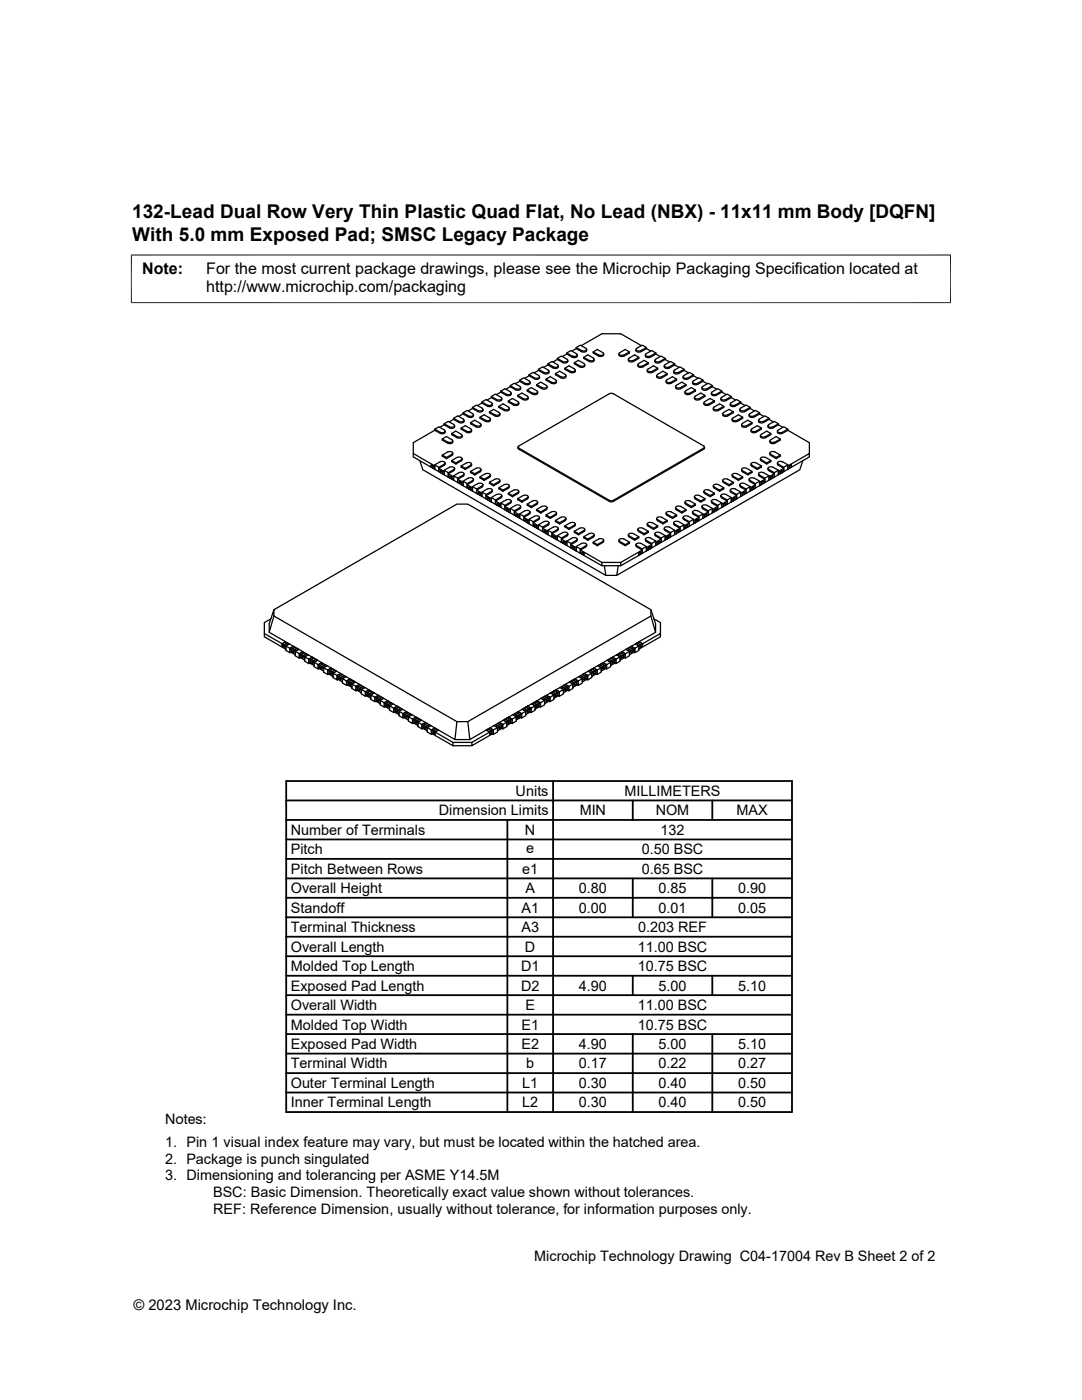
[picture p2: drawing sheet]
<svg xmlns="http://www.w3.org/2000/svg" width="216mm" height="279mm" viewBox="0 0 216 279" stroke-linecap="round" stroke-linejoin="round" font-family="sans-serif">
<defs><g id="words">
<g font-size="3.8">
<text x="26.4" y="43.5">132-Lead Dual Row Very Thin Plastic Quad Flat, No Lead (NBX) - 11x11 mm Body [DQFN]</text>
<text x="26.4" y="48.1">With 5.0 mm Exposed Pad; SMSC Legacy Package</text>
</g>
<g font-size="3.2">
<text x="28.4" y="54.7">Note:</text>
<text x="41.1" y="58.3">http://www.microchip.com/packaging</text>
<text x="41.1" y="54.7">For the most current package drawings, please see the Microchip Packaging Specification located at</text>
</g>
<g font-size="2.9">
<text x="102.9" y="158.8">Units</text>
<text x="124.6" y="158.8">MILLIMETERS</text>
<text x="58" y="166.6">Number of Terminals</text>
<text x="87.6" y="162.7">Dimension Limits</text>
<text x="104.8" y="166.6">N</text>
<text x="115.7" y="162.7">MIN</text>
<text x="130.8" y="162.7">NOM</text>
<text x="131.8" y="166.6">132</text>
<text x="147" y="162.7">MAX</text>
<text x="58" y="170.5">Pitch</text>
<text x="105" y="170.2">e</text>
<text x="128" y="170.5">0.50 BSC</text>
<text x="58" y="174.4">Pitch Between Rows</text>
<text x="58" y="178.3">Overall Height</text>
<text x="104.2" y="174.4">e1</text>
<text x="104.8" y="178.3">A</text>
<text x="115.5" y="178.3">0.80</text>
<text x="128" y="174.4">0.65 BSC</text>
<text x="131.4" y="178.3">0.85</text>
<text x="147.3" y="178.3">0.90</text>
<text x="58" y="182.2">Standoff</text>
<text x="104.1" y="182.2">A1</text>
<text x="115.5" y="182.2">0.00</text>
<text x="131.4" y="182.2">0.01</text>
<text x="147.3" y="182.2">0.05</text>
<text x="58" y="186">Terminal Thickness</text>
<text x="58" y="189.9">Overall Length</text>
<text x="104.1" y="186">A3</text>
<text x="104.8" y="189.9">D</text>
<text x="127.3" y="189.9">11.00 BSC</text>
<text x="127.3" y="186">0.203 REF</text>
<text x="58" y="197.7">Exposed Pad Length</text>
<text x="58" y="193.8">Molded Top Length</text>
<text x="104" y="197.7">D2</text>
<text x="104" y="193.8">D1</text>
<text x="115.5" y="197.7">4.90</text>
<text x="127.3" y="193.8">10.75 BSC</text>
<text x="131.4" y="197.7">5.00</text>
<text x="147.3" y="197.7">5.10</text>
<text x="58" y="201.6">Overall Width</text>
<text x="104.8" y="201.6">E</text>
<text x="127.3" y="201.6">11.00 BSC</text>
<text x="58" y="205.5">Molded Top Width</text>
<text x="58" y="209.4">Exposed Pad Width</text>
<text x="104" y="205.5">E1</text>
<text x="104" y="209.4">E2</text>
<text x="115.5" y="209.4">4.90</text>
<text x="127.3" y="205.5">10.75 BSC</text>
<text x="131.4" y="209.4">5.00</text>
<text x="147.3" y="209.4">5.10</text>
<text x="58" y="213.2">Terminal Width</text>
<text x="105" y="213.2">b</text>
<text x="115.5" y="213.2">0.17</text>
<text x="131.4" y="213.2">0.22</text>
<text x="147.3" y="213.2">0.27</text>
<text x="58" y="217.1">Outer Terminal Length</text>
<text x="58" y="221">Inner Terminal Length</text>
<text x="104.2" y="217.1">L1</text>
<text x="104.2" y="221">L2</text>
<text x="115.5" y="217.1">0.30</text>
<text x="115.5" y="221">0.30</text>
<text x="131.4" y="221">0.40</text>
<text x="131.4" y="217.1">0.40</text>
<text x="147.3" y="221">0.50</text>
<text x="147.3" y="217.1">0.50</text>
<text x="32.9" y="224.4">Notes:</text>
<text x="32.9" y="229">1. Pin 1 visual index feature may vary, but must be located within the hatched area.</text>
<text x="32.9" y="232.3">2. Package is punch singulated</text>
<text x="32.9" y="235.6">3. Dimensioning and tolerancing per ASME Y14.5M</text>
<text x="42.5" y="238.9">BSC: Basic Dimension. Theoretically exact value shown without tolerances.</text>
<text x="42.5" y="242.2">REF: Reference Dimension, usually without tolerance, for information purposes only.</text>
<text x="106.6" y="251.7">Microchip Technology Drawing C04-17004 Rev B Sheet 2 of 2</text>
<text x="26.6" y="261.3">© 2023 Microchip Technology Inc.</text>
</g>
</g></defs>
<g fill="none" stroke="#000" stroke-width=".25">
<path d="M98 79.1l1.1 .7a.59 .59 0 0 0 1-.4l-1.2-.7-.9 .4v.3M98 79.4l1.1 .6a.61 .61 0 0 0 .7 .1 .61 .61 0 0 0 .3-.6M98 79.4l-.8 .4M99.9 78l1.1 .7a.59 .59 0 0 0 1-.3l-.2-.2M99.9 78.3l1.1 .6a.61 .61 0 0 0 .7 .1 .61 .61 0 0 0 .3-.6M99.9 78.3l-.8 .5M101.8 77.2v-.2l.8-.5 1.3 .8a.59 .59 0 0 1-1 .3M101.8 77.2l1.1 .6a.59 .59 0 0 0 .7 .1 .59 .59 0 0 0 .3-.6M101.8 77l1.1 .6M101.8 77.2l-.9 .5M101.8 78.2l-1-.6-.9 .4v.3M103.3 78.9l1.1 .6a.59 .59 0 0 0 1-.3l-1.3-.8-.8 .5v.2l1.1 .7a.62 .62 0 0 0 1-.5"/>
<path d="M103.7 76.1v-.2l.8-.5 1.3 .9a.67 .67 0 0 1-1 .2M103.7 75.9l1.1 .6M103.7 76.1l1.1 .6M103.7 76.1l-.9 .5M105.2 77.8l1.1 .7M105.6 75v-.2l.8-.5 1.2 .8a.59 .59 0 0 1-.9 .3M105.6 74.8l1.1 .6M105.6 75l1.1 .6M105.6 75l-.9 .5M105.8 76.3a.59 .59 0 0 1-.4 .5 .59 .59 0 0 1-.6-.1M106.3 78.4a.59 .59 0 0 0 1-.3l-1.3-.8-.8 .5v.2l1.1 .7M107.1 76.8l1.1 .6"/>
<path d="M107.3 78.2a.59 .59 0 0 1-.4 .6 .59 .59 0 0 1-.6-.1M107.4 73.7l1.2 .6a.59 .59 0 0 0 .9-.3l-1.2-.8-.9 .5v.2M107.4 73.9l1.2 .6a.59 .59 0 0 0 .6 .1 .59 .59 0 0 0 .3-.5M107.4 73.9l-.8 .5M107.7 75.2a.59 .59 0 0 1-.4 .5 .59 .59 0 0 1-.6-.1M108.2 77.4a.59 .59 0 0 0 .9-.4l-1.2-.7-.8 .5v.2l1.1 .6M109 75.6l1.1 .7a.59 .59 0 0 0 .9-.3l-.1-.2M109.2 77.1a.59 .59 0 0 1-.4 .6 .59 .59 0 0 1-.6-.1M109.3 72.6l1.1 .6a.59 .59 0 0 0 1-.3l-1.2-.8-.9 .5v.2M109.3 72.8l1.1 .7M109.3 72.8l-.8 .5M110.8 74.6l1.1 .6"/>
<path d="M110.9 75.8l-1.1-.6-.8 .4v.3l1 .6a.6 .6 0 0 0 .7 .1 .6 .6 0 0 0 .3-.5M111.2 71.7l1.1 .7a.61 .61 0 0 0 .6 .1 .61 .61 0 0 0 .4-.6M111.2 71.5l1.1 .7a.59 .59 0 0 0 1-.4l-1.3-.7-.8 .4v.2M111.2 71.7l-.9 .5M111.4 73.2a.66 .66 0 0 1-1 .2M111.4 73v.2M112.7 73.5l1.1 .6a.59 .59 0 0 0 1-.3l-1.3-.8-.8 .5v.2l1.1 .6a.63 .63 0 0 0 1-.4M112.9 75a.6 .6 0 0 1-.3 .5 .6 .6 0 0 1-.7-.1l-1.1-.6v-.2l.9-.5 1.2 .8a.59 .59 0 0 1-.9 .3M113.1 70.7l1.1 .6a.61 .61 0 0 0 .6 .1 .61 .61 0 0 0 .4-.6M113.1 70.4l1.1 .7M113.1 70.7l-.9 .5M114.6 72.4l1.1 .6a.59 .59 0 0 0 .9-.3l-.1-.1"/>
<path d="M115 69.4l1.1 .6a.59 .59 0 0 0 .9-.3l-1.2-.8-.8 .5v.2M115 69.6l1.1 .6a.7 .7 0 0 0 1-.2M115 69.6l-.9 .5M115 70.6l.1 .1a.59 .59 0 0 1-.9 .4M115 70.6l-1.1-.6-.8 .4v.3M116.5 71.3l1.1 .6a.59 .59 0 0 0 .9-.3l-.1-.1M116.5 72.5l-1.1-.6-.8 .5v.2l1.1 .6a.61 .61 0 0 0 1-.4M117.1 69.7v.3M118.4 70.2l1.1 .6a.59 .59 0 0 0 .9-.3l-1.2-.8-.8 .5v.2l1.1 .7M118.4 71.5l-1.1-.7-.8 .5v.2l1.1 .7a.61 .61 0 0 0 .6 0 .61 .61 0 0 0 .4-.5M120.4 70.8a.66 .66 0 0 1-.9 .3M120.5 70.6v.2"/>
<path d="M123.5 70.6a.59 .59 0 0 0 .4 .5 .59 .59 0 0 0 .6 0M124.5 70.8a.6 .6 0 0 1-1-.3l1.3-.8 .8 .5v.2l-1.1 .7M125.4 71.7a.59 .59 0 0 0 .3 .5 .59 .59 0 0 0 .7 0M125.6 70.2l-1.1 .6M126.4 71.9a.6 .6 0 0 1-1-.3l1.2-.8 .9 .5v.2l-1.1 .7M126.9 69.7a.59 .59 0 0 0 .3 .6 .59 .59 0 0 0 .7-.1M127.4 72.5l1.1-.6 .8 .5v.2l-1 .6a.6 .6 0 0 1-.7 .1 .6 .6 0 0 1-.3-.5M127.5 71.3l-1.1 .6M128 69l-4.1-2.4h-3.8l-4.1 2.4M129 69.4l-.9-.5-1.2 .8a.6 .6 0 0 0 1 .3M129 69.6v-.2l-1.1 .6M129 69.6l-1.1 .6"/>
<path d="M129 69.6l.8 .5M129.3 72.4l-1.1 .6a.6 .6 0 0 1-.9-.3l.1-.1M130.9 70.4l-.9-.4-1.2 .7a.6 .6 0 0 0 1 .4M130.9 70.7v-.3l-1.1 .7M130.9 70.7l-1.1 .6a.59 .59 0 0 1-.7 .1 .59 .59 0 0 1-.3-.6M130.9 70.7l.8 .5M131 75a.61 .61 0 0 0 .4 .5 .61 .61 0 0 0 .6-.1M131.2 73.5l-1.1 .6a.6 .6 0 0 1-.9-.3l1.2-.8 .8 .5v.2l-1 .6a.64 .64 0 0 1-1.1-.4M132 75.2a.6 .6 0 0 1-.9-.3l1.2-.8 .8 .5v.2l-1.1 .6M132.5 73a.59 .59 0 0 0 .4 .5 .59 .59 0 0 0 .6-.1M132.7 71.5l-.8-.4-1.2 .7a.6 .6 0 0 0 .9 .4l1.1-.7v.2M132.7 71.7l-1.1 .7a.59 .59 0 0 1-.6 .1 .59 .59 0 0 1-.3-.6"/>
<path d="M132.7 71.7l.9 .5M132.9 76.1v.2M132.9 76.3a.66 .66 0 0 0 1 .2M133.1 75.8l1.1-.6 .8 .4v.3l-1.1 .6M133.1 75.8l-.2 .2a.6 .6 0 0 0 1 .3M133.1 74.6l-1.1 .6M134.4 74.1v.2M134.4 74.3a.66 .66 0 0 0 1 .2M134.6 72.6l-.8-.5-1.2 .8a.6 .6 0 0 0 .9 .3l1.1-.6v.2M134.6 72.8l-1.1 .7M134.6 72.8l.9 .5M134.8 77.1a.61 .61 0 0 0 .4 .6 .61 .61 0 0 0 .6-.1"/>
<path d="M135 76.9l1.1-.6 .8 .5v.2l-1.1 .6M135 75.6l-1.1 .7M136.3 75.2v.2M136.3 75.4a.66 .66 0 0 0 1 .2M136.5 73.7l-.8-.5-1.2 .8a.6 .6 0 0 0 .9 .3M136.5 73.9l-1.1 .6M136.5 73.9l.9 .5M136.5 73.9v-.2l-1.1 .6M136.8 78l1.1-.7 .9 .5v.2l-1.1 .7a.61 .61 0 0 1-.7 .1 .61 .61 0 0 1-.3-.6M136.9 76.8l-1.1 .6a.6 .6 0 0 1-1-.4l.2-.1M138.4 76a.29 .29 0 0 0-.2 .4 .29 .29 0 0 0 .4 .2l.6-.1 1.1-.6v.2M138.4 74.8l-.8-.5-1.3 .8a.6 .6 0 0 0 1 .3"/>
<path d="M138.4 75l-1.1 .6M138.4 75l.9 .5M138.4 75v-.2l-1.1 .6M138.8 77.8l-1.1 .6a.6 .6 0 0 1-1-.3l.2-.1M140.3 77.1l-.2 .2a.6 .6 0 0 0 1 .3M140.3 75.9l-.9-.5-1.1 .6M140.3 76.1l-1.1 .6a.61 .61 0 0 1-.7 .1 .61 .61 0 0 1-.3-.5M140.3 76.1l.8 .5M140.7 78.9l-1.1 .6a.6 .6 0 0 1-1-.3l1.2-.8 .9 .5v.2l-1.1 .7a.61 .61 0 0 1-.7 0 .61 .61 0 0 1-.3-.5M141.9 78.4v.3M142.1 78.2l-.1 .2a.6 .6 0 0 0 .9 .3l1.1-.7v.3M142.2 77l-.9-.5-1.1 .6"/>
<path d="M142.2 77.2l-1.1 .6a.61 .61 0 0 1-.7 .1 .61 .61 0 0 1-.3-.6M142.2 77.2l.8 .5M142.2 77.2v-.2l-1.1 .6M143.8 79.5v.2M144 78l-.8-.4-1.1 .6M144 78.3l-1.1 .6a.7 .7 0 0 1-.9-.2M144 78.3l.9 .5M145.9 79.1l-.8-.4-1.2 .7a.6 .6 0 0 0 .9 .4l1.1-.7v.3M145.9 79.4l.9 .4M145.9 79.4l-1.1 .6a.7 .7 0 0 1-1-.3M82.5 90.5l4.2 2.5v.7M83.8 91.9l.6 1.8 36.5 21.1"/>
<path d="M86 93.2v-.4l.4 .2v.5M86 93.2l.4 .3M86.4 93.5l.3 .2M86.7 92.8l1.1-.6a.6 .6 0 0 1 1 .3l-1.2 .8v.8l-.9-.4zM86.7 85.6l1.1 .7a.59 .59 0 0 0 1-.3l-1.2-.8-.9 .4v.3M86.7 85.9l1.1 .6a.7 .7 0 0 0 1-.2M86.7 92.8l.9 .5M86.7 85.9l-4.2 2.4v2.9l3.5 2M87.6 93.5l1 .6v.6M87.9 94.3v-.4l.4 .2v.5M87.9 94.3l.4 .3M88.2 90.8l.9 .5v.2l-.9-.5z"/>
<path d="M88.2 87.6l1.2 .6a.59 .59 0 0 0 .9-.3l-1.2-.8-.9 .5v.2l1.1 .7a.6 .6 0 0 0 .7 0 .6 .6 0 0 0 .3-.5M88.3 94.6l.3 .1M88.6 93.9l1.1-.7a.6 .6 0 0 1 1 .4l-1.2 .7v.9l-.9-.5zM88.6 84.6l1.1 .6a.59 .59 0 0 0 1-.3l-.2-.2M88.6 84.8l1.1 .6a.7 .7 0 0 0 1-.2M88.6 93.9l.9 .4M88.6 84.8l-.8 .5M88.8 92.6l-.1 .2-1.1 .7v.6l.3 .2M88.8 92.4v.2M88.8 86v.3M89.5 94.6l1 .6v.6M89.8 95.4v-.4l.4 .2v.4"/>
<path d="M89.8 95.4l.4 .2M90.1 91.9l1.1-.6a.6 .6 0 0 1 1 .3l-1.2 .8M90.1 86.5l1.1 .6a.59 .59 0 0 0 1-.3l-1.2-.8-.9 .5v.2l1.1 .7M90.1 91.9l.9 .5v.2l-.9-.5zM90.2 90.7a.34 .34 0 0 0 0-.5 .34 .34 0 0 0-.4-.1l-1.6 .7M90.2 90.7l-1.1 .6M90.2 95.6l.3 .2M90.3 90.4v.4l-1.2 .7M90.5 83.5l1.1 .6a.59 .59 0 0 0 1-.3l-1.3-.8-.8 .5v.2M90.5 83.7l1.1 .6a.61 .61 0 0 0 .7 .1 .61 .61 0 0 0 .3-.5M90.5 95l.8 .4M90.5 83.7l-.9 .5"/>
<path d="M90.6 84.7l-1.1-.6-.9 .5v.2M90.7 93.7l-.1 .2-1.1 .7v.6l.3 .2M90.7 93.5v.2M90.7 85v.2M91.3 95.7l1.1 .5v.7M91.7 96.5v-.4l.4 .2v.4M91.7 96.5l.4 .2M92 85.4l1.1 .7a.59 .59 0 0 0 1-.4l-1.3-.7-.8 .4v.2l1.1 .7a.61 .61 0 0 0 1-.5M92 93l.8 .5v.2l-.8-.5zM92 93l1.1-.6a.6 .6 0 0 1 1 .3l-1.3 .8M92.1 96.7l.3 .2M92.2 91.7l-1.2 .9"/>
<path d="M92.2 87.1a.66 .66 0 0 1-1 .3M92.2 91.5v.2M92.2 86.9v.2M92.4 82.4l1.1 .6a.59 .59 0 0 0 .9-.3l-.1-.1M92.4 82.6l1.1 .6a.61 .61 0 0 0 1-.4M92.4 96l.8 .5M92.4 82.6l-.9 .5M92.4 94.8a.34 .34 0 0 0 .1-.5 .34 .34 0 0 0-.5-.1l-1.5 .8v.8M92.4 94.8l-1.1 .6v.9l-.8-.5M92.6 94.6l-.2 .4-1.1 .7v.6l.4 .2M93.2 96.7l1.1 .6v.7M93.5 95.4a.6 .6 0 0 1 .9 .3l-.1 .2"/>
<path d="M93.5 95.4l-1.1 .6v.9M93.6 97.6v-.4l.3 .2v.4M93.6 97.6l.3 .2M93.9 84.3l1.1 .7M93.9 94.1l.8 .5v.2l-.8-.5zM93.9 97.8l.4 .2M94.1 92.6l-.1 .3-1.2 .8M94.3 81.5l1.1 .6a.7 .7 0 0 0 1-.2M94.3 97.1l.8 .5M94.3 81.3l1.1 .6a.59 .59 0 0 0 .9-.3l-.1-.1M94.3 81.5l-.9 .5M94.3 82.5l-1.1-.6-.8 .5v.2"/>
<path d="M94.3 96.1l-1.1 .6v.7l.4 .2M94.3 95.9l-1.1 .6v.9l-.8-.5M94.5 95.7l-.2 .4M95.1 97.8l1.1 .6v.7M95.4 98.7v-.5l.4 .2v.5M95.4 98.7l.4 .2M95.8 83.2l1.1 .7a.59 .59 0 0 0 .9-.3l-.1-.2M95.8 95.2l.8 .5v.2l-.8-.5zM95.8 93.9a.34 .34 0 0 0 .1-.4 .34 .34 0 0 0-.5-.1l-1.5 .7M95.8 84.5l.2 .2a.67 .67 0 0 1-1 .3M95.8 93.9l-1.1 .7M95.8 94.1l-1.1 .7"/>
<path d="M95.8 84.5l-1.1-.6-.8 .4v.3l1.1 .6a.61 .61 0 0 0 .6 .1 .61 .61 0 0 0 .4-.6M95.8 98.9l.4 .2M96 93.7l-.2 .4M96.2 80.4v-.2l.8-.5 1.2 .8a.59 .59 0 0 1-.9 .3M96.2 98.2l.8 .5M96.2 80.2l1 .7M96.2 80.4l1 .7M96.2 80.4l-.9 .5M96.2 97a.34 .34 0 0 0 0-.5 .34 .34 0 0 0-.4-.1l-1.5 .7v.9M96.2 97.2l-1.1 .6v.7l.3 .2M96.2 97l-1.1 .6v.9l-.8-.5M96.2 81.4l-1.1-.6-.8 .5v.2"/>
<path d="M96.4 96.9l-.2 .3M96.4 96.7v.2M96.4 81.7v.2M97 98.9l1 .6v.7M97.2 97.6l-1 .6v.9M97.3 97.6a.6 .6 0 0 1 .9 .3l-.1 .1M97.3 99.8v-.5l.4 .2v.5M97.3 99.8l.4 .2M97.7 82.2l1.1 .6a.59 .59 0 0 0 .9-.3l-.1-.2M97.7 96.2l1.1-.6a.6 .6 0 0 1 .9 .3l-1.2 .8M97.7 96.2l.8 .5v.2l-.8-.4zM97.7 95a.34 .34 0 0 0 0-.4 .34 .34 0 0 0-.4-.1l-1.5 .7"/>
<path d="M97.7 95l-1.1 .7M97.7 95.2l-1.1 .7M97.7 83.4l-1.1-.6-.8 .4v.3l1.1 .6a.63 .63 0 0 0 1-.4M97.7 100l.3 .2M97.9 94.8l-.2 .4M98 99.3l.9 .5M98 99.3l1.1-.6a.6 .6 0 0 1 1 .3l-1.2 .8v.8l-.9-.4zM98.1 98.1l-1.1 .6v.9l-.8-.5M98.2 98l-.1 .3-1.1 .6v.7l.3 .2M98.2 80.8a.66 .66 0 0 1-.9 .3M98.3 97.8v.2M98.3 80.6v.2"/>
<path d="M98.9 100l1 .6v.7M99.5 81.1l1.1 .6M99.5 97.3l.9 .5v.2l-.9-.4zM99.6 82.3l-1.1-.6-.8 .5v.2l1.1 .6a.7 .7 0 0 0 .9-.2M99.7 96.1l-1.2 .8M99.8 95.9v.2M99.8 82.6v.2M100.1 98.9v.4l-1.2 .7v.6l.3 .3M100.6 96.7l-1.1 .6M100.6 96.7a.6 .6 0 0 1 1 .3l-1.2 .8M100.6 81.7a.59 .59 0 0 0 1-.3l-1.2-.8-.9 .5v.2l1.1 .6M101.4 80l1.1 .6a.59 .59 0 0 0 1-.3l-.2-.1"/>
<path d="M101.4 98.4l.9 .5v.2l-.9-.5zM101.5 97.4l-1.1 .6M101.6 97.2l-.1 .2M101.6 81.7a.66 .66 0 0 1-1 .2M101.6 96.9v.3M101.6 81.5v.2M102 100v.3l-1.2 .8v.6l.3 .2M102.5 97.8l-1.1 .6M102.5 97.8a.6 .6 0 0 1 1 .3l-.2 .2M103.3 99.5l1.1-.6a.6 .6 0 0 1 1 .3l-1.3 .8M103.3 99.5l.8 .5v.2l-.8-.5zM103.4 98.3l-1.1 .6"/>
<path d="M103.4 80.2l-1.1-.7-.9 .5v.2l1.1 .7M103.4 98.5l-1.1 .6M103.4 89.2l.1 .4 18.4 10.6 .5-.1 18-10.5 .2-.4M103.4 89.1l18.2-10.5 .5-.1 18.3 10.5 .2 .2-.2 .2-18 10.5h-.5l-18.4-10.5zM103.5 98l-.2 .5M103.5 80.4a.61 .61 0 0 1-.3 .5 .61 .61 0 0 1-.7-.1M105.4 99.1l-.1 .4-1.2 .7M106.3 100l-1.1 .6M106.3 100a.6 .6 0 0 1 1 .3l-1.3 .8M138.6 99.1l.1 .5 1.1 .6 .9-.5v-.2l-.9 .5v.2M140.4 98v.3M140.4 80.4v.2"/>
<path d="M140.5 98.3l.1 .2 1.1 .6 .8-.5v-.2l-.8 .5v.2M140.5 80.6a.66 .66 0 0 0 .9 .2M140.7 99.5l-1.1-.6a.59 .59 0 0 0-1 .3l1.2 .8M141.4 97.8a.59 .59 0 0 0-.9 .3l1.2 .8M141.4 97.8l1.1 .6M141.9 100v.2M142 99.8l.8-.1 1.2 .7v.9l-.8 .4v-.8l-1.1-.7-.1-.2zM142.3 96.9v.3M142.3 81.5v.2M142.3 97.2l.2 .2M142.5 97.4l1.1 .6 .8-.4v-.3l-.8 .5v.2M142.5 97.2l1.1 .6"/>
<path d="M142.5 81.2l1.1-.6 .8 .5v.2l-1.1 .6a.7 .7 0 0 1-1-.2M142.5 97.2l-.2-.3a.67 .67 0 0 1 1-.2l1.1 .6M142.5 80l-1.1 .6a.6 .6 0 0 1-.9-.3l1.2-.8 .8 .5v.2l-1.1 .7M143.8 98.9v.2M143.8 99.1l1.3 .9v.6M143.9 98.7l.8-.1 1.2 .7v.9l-.8 .4v-.8l-1.1-.7-.2-.2zM144.2 95.9l.1 .3 1.2 .7 .8-.4v-.3l-.8 .5v.2M144.2 82.6a.59 .59 0 0 0 .4 .5 .59 .59 0 0 0 .6-.1M144.4 82.3l1.1-.6 .8 .5v.2l-1.1 .6M144.4 82.3l-.2 .2a.6 .6 0 0 0 1 .3M144.4 81.1l-1.1 .6a.6 .6 0 0 1-.9-.3l.1-.2M145.1 100l-1.1 .6v.7l.4-.2"/>
<path d="M145.2 95.6a.59 .59 0 0 0-1 .3l1.3 .8M145.2 95.6l1.1 .6M145.7 97.8l.2 .5M145.9 98.1l1.1 .6v.9M145.9 98.3l1.1 .6v.7M145.9 98l-.2-.2a.67 .67 0 0 1 1-.2l1.1 .6v.9l-.8 .5M145.9 80.4l-.1 .1a.6 .6 0 0 0 .9 .3M145.9 99.3l-.8 .5M146.1 94.8v.3l1.2 .8 .9-.5v-.2l-.9 .5v.2M146.1 83.7a.59 .59 0 0 0 .3 .5 .59 .59 0 0 0 .7-.1M146.3 82.2l-1.1 .6M146.6 99.8v-.5l-.3 .2v.5"/>
<path d="M146.6 99.8l-.3 .2M147 98.9l-1.1 .6v.7l.4-.2M147 99.6l-.4 .2M147.1 94.6a.59 .59 0 0 0-1 .3l1.2 .8M147.1 83.9a.6 .6 0 0 1-1-.3l1.2-.8 .9 .4v.3l-1.1 .6M147.1 94.5l1.1 .7M147.6 96.7l.2 .5M147.8 97l1.1 .6v.9M147.8 97.2l1.1 .6v.7M147.8 97l-.2-.3a.67 .67 0 0 1 1-.2l1.1 .6v.9l-.8 .5M147.8 81.5l-.2 .1a.6 .6 0 0 0 1 .3l1.1-.6v.2M147.8 80.2l-.8-.5-1.1 .7"/>
<path d="M147.8 98.2l-.8 .5M147.8 80.4l.9 .5M147.8 80.4v-.2l-1.1 .7M147.8 80.4l-1.1 .7a.61 .61 0 0 1-.6 0 .61 .61 0 0 1-.4-.5M148 93.7v.3l1.2 .8 .9-.5v-.2l-.9 .5v.2M148 84.7a.6 .6 0 0 0 .3 .6 .6 .6 0 0 0 .7-.1l1.1-.6v-.3l-.9-.4-1.1 .6a.34 .34 0 0 0 0 .5 .34 .34 0 0 0 .4 0h.4M148.2 83.2l-1.1 .7M148.5 98.7v-.5l-.4 .2v.5M148.5 98.7l-.4 .2M148.9 97.8l-1.1 .6v.7l.3-.2M148.9 98.5l-.4 .2M149.5 95.7v.3l1.2 .7v.7"/>
<path d="M149.7 97.1l-.8 .5M149.7 81.5l.9 .5M149.7 81.3l-.8-.5-1.1 .6M149.7 81.5l-1.1 .6a.61 .61 0 0 1-.6 .1 .61 .61 0 0 1-.4-.5M149.9 92.6v.3l1.2 .8 .8-.5v-.2l-.8 .5v.2M150.1 84.3l-1.1 .7M150.1 94.1l-1.2-.6a.59 .59 0 0 0-.9 .3l1.2 .8M150.4 97.6v-.4l-.4 .2v.4M150.4 97.6l-.4 .2M150.5 95.4a.59 .59 0 0 0-1 .3l1.2 .8v.9M150.5 95.4l1.1 .6v.9l-.9 .5M150.7 96.7l-1 .6v.7l.3-.2"/>
<path d="M150.7 97.4l-.3 .2M151.4 94.6v.3l1.2 .8v.6M151.5 94.8l-.1-.2a.67 .67 0 0 1 .9-.3l1.2 .7v.8l-.9 .5M151.5 94.8l1.1 .6v.9M151.6 82.6l.8 .5M151.6 82.4l-.9-.5-1.1 .6a.34 .34 0 0 0 0 .5 .34 .34 0 0 0 .5 .1l1.5-.7v.2M151.6 82.6l-1.1 .6a.59 .59 0 0 1-.7 .1 .59 .59 0 0 1-.3-.5M151.6 96l-.9 .5M151.7 91.5v.2M151.7 86.9v.2M151.7 91.7l1.3 .9 .8-.5v-.2l-.8 .5v.2M151.7 87.1a.66 .66 0 0 0 1 .3"/>
<path d="M151.9 85.4l-1.1 .7a.6 .6 0 0 1-.9-.4l1.2-.7 .8 .4v.2l-1 .7a.6 .6 0 0 1-.7 .1 .6 .6 0 0 1-.3-.6M151.9 93l-1.1-.6a.59 .59 0 0 0-.9 .3l1.2 .8M152.3 96.5l-.4 .2M152.3 96.5v-.4l-.4 .2v.4M152.6 95.7l-1 .5v.7l.3-.2M152.6 96.3l-.3 .2M152.7 91.3a.59 .59 0 0 0-.9 .3l1.2 .8M152.7 87.1a.6 .6 0 0 1-.9-.3l1.2-.8 .8 .5v.2l-1.1 .7M152.7 91.3l1.1 .6M153.2 93.5l.1 .3 1.2 .8v.6M153.3 93.3l.8-.1 1.2 .7v.8l-.8 .5v-.9l-1.1-.6-.2-.2zM153.4 84.7a.34 .34 0 0 0 0 .5 .34 .34 0 0 0 .4 .1l1.5-.7v.2"/>
<path d="M153.5 83.7l.8 .5M153.5 83.5l-.9-.5-1.1 .6a.34 .34 0 0 0 0 .5 .34 .34 0 0 0 .4 .1l1.6-.7v.2M153.5 83.7l-1.2 .6a.59 .59 0 0 1-.6 .1 .59 .59 0 0 1-.3-.5M153.5 95l-.9 .4M153.6 90.4v.3M153.6 88v.2M153.6 90.7l1.3 .8 .8-.5v-.2l-.8 .5v.2M153.6 88.2a.66 .66 0 0 0 1 .3M153.8 90.7l1.1 .6M153.8 86.5l-1.1 .6M154.2 95.4v-.4l-.4 .2v.4M154.2 95.4l-.4 .2"/>
<path d="M154.5 94.6l-1 .6v.6l.3-.2M154.5 95.2l-.3 .2M154.6 90.2a.59 .59 0 0 0-1 .3l.2 .2M154.6 88.2a.6 .6 0 0 1-1-.3l1.3-.8 .8 .5v.2l-1.1 .7M154.6 90.2l1.1 .6M155.1 92.4l.1 .3 1.2 .8v.6M155.1 86a.59 .59 0 0 0 .4 .6 .59 .59 0 0 0 .6-.1M155.3 84.8l.9 .5M155.3 84.6l-.8-.5-1.1 .6M155.3 84.8l-1.1 .6a.59 .59 0 0 1-.6 .1 .59 .59 0 0 1-.4-.5M155.3 93.9l-.8 .4M155.7 87.6l-1.1 .6"/>
<path d="M156 94.3v-.4l-.3 .2v.5M156 94.3l-.3 .3M156.1 92.2a.59 .59 0 0 0-.9 .3l1.2 .8v.8M156.1 92.1l1.1 .7v.9l-.8 .4M156.4 93.5l-1.1 .6v.6l.4-.1M156.4 94.1l-.4 .2M157.2 85.6l-.8-.4-1.1 .6a.34 .34 0 0 0-.1 .5 .34 .34 0 0 0 .5 .1l.4-.1M157.2 92.8l-.8 .5M157.2 85.9l-1.1 .6M157.2 85.9v-.3l-1.1 .7M157.2 85.9l4.3 2.4v2.2M157.9 93.2l3.6-2v-.7l-4.3 2.5v.7l.3-.2"/>
<path d="M157.9 93.2v-.4l-.4 .2v.5M157.9 93.2l-.4 .3M160.2 91.9l-.6 1.8-36.5 21.1M99.2 100.9v-.5l.4 .2v.5M99.2 100.9l.4 .2M99.6 101.1l.3 .2M99.9 100.4l.9 .5M99.9 100.4l1.1-.6a.6 .6 0 0 1 1 .3l-1.2 .8v.8l-.9-.4zM100.8 101.1l1 .6v.6M101.1 101.9v-.4l.4 .2v.5M101.1 101.9l.4 .3M101.5 102.2l.3 .1"/>
<path d="M101.8 101.5l.8 .4M101.8 101.5l1.1-.7a.6 .6 0 0 1 1 .4l-1.3 .7v.9l-.8-.5zM102.6 102.2l1.1 .6v.6M103 103v-.4l.4 .2v.5M103 103l.4 .3M103.4 103.3l.3 .1M103.7 102.6l.8 .4M103.9 101.1l-.1 .3-1.2 .8v.6l.4 .2M104.5 103.3l1.1 .6v.6M104.8 101.9l-1.1 .7v.8M104.8 101.9a.6 .6 0 0 1 .9 .4l-1.2 .7v.9l-.8-.5M104.9 104.1v-.4l.3 .2v.4"/>
<path d="M104.9 104.1l.3 .2M105.2 100.6l.8 .5v.2l-.8-.5zM105.2 104.3l.4 .2M105.6 103.6l.8 .5M105.8 102.2l-.1 .3-1.2 .8v.6l.4 .2M106.4 104.3l1 .6v.7M106.7 103l-1.1 .6v.9M106.7 103a.6 .6 0 0 1 .9 .3l-1.2 .8v.9l-.8-.5M106.7 105.2v-.4l.4 .2v.4M106.7 105.2l.4 .2M107.1 101.7l.8 .5v.2l-.8-.5zM107.1 105.4l.3 .2"/>
<path d="M107.3 100.2l-.1 .3-1.2 .8M107.4 104.7l.9 .5M107.7 103.3l-.1 .3-1.2 .7v.7l.3 .2M108.2 101l-1.1 .7M108.2 101.1a.6 .6 0 0 1 .9 .3l-1.2 .8M108.3 105.4l1 .6v.7M108.6 106.3v-.5l.4 .3v.4M108.6 106.3l.4 .2M109 102.8l.8 .5v.2l-.8-.5zM109 102.8l1.1-.6a.6 .6 0 0 1 .9 .3l-1.2 .8M109 106.5l.3 .2M109.2 101.3l-.1 .3-1.2 .8"/>
<path d="M109.3 105.8l.9 .5M109.4 104.6a.34 .34 0 0 0 0-.5 .34 .34 0 0 0-.4-.1l-1.6 .7v.9M109.4 104.6l-1.1 .6v.9l-.9-.5M109.5 104.3v.4l-1.2 .7v.7l.3 .2M110.2 106.5l1 .6v.7M110.4 105.2a.6 .6 0 0 1 1 .3l-1.2 .8v.9l-.9-.5M110.4 105.2l-1.1 .6v.9M110.5 107.4v-.5l.4 .2v.5M110.5 107.4l.4 .2M110.8 103.9l1.2-.7a.6 .6 0 0 1 .9 .3l-1.2 .8M110.8 103.9l.9 .4v.3l-.9-.5zM110.9 107.6l.3 .2"/>
<path d="M111 102.4v.3l-1.2 .8M111.2 106.9l1.1-.6a.6 .6 0 0 1 1 .3l-1.3 .8v.9l-.8-.5zM111.2 106.9l.8 .5M111.4 105.6l-.1 .3-1.1 .6v.7l.3 .2M111.4 105.4v.2M112 107.6l1.1 .6v.7M112.4 108.5v-.5l.4 .2v.5M112.4 108.5l.4 .2M112.7 104.9l1.1-.6a.6 .6 0 0 1 1 .3l-1.3 .8M112.7 104.9l.8 .5v.2l-.8-.4zM112.8 108.7l.3 .2M112.9 103.5v.3l-1.2 .8"/>
<path d="M113.1 108l.8 .5M113.3 106.5l-.2 .5-1.1 .6v.7l.4 .2M113.9 108.7l1.1 .6v.7M114.3 109.5v-.4l.3 .2v.5M114.3 109.5l.3 .3M114.6 106l.8 .5v.2l-.8-.4zM114.6 109.8l.4 .2M114.8 104.6l-.1 .3-1.2 .7M115 109.1l1.1-.6a.6 .6 0 0 1 .9 .3l-1.2 .8v.8l-.8-.4zM115 109.1l.8 .5M115 107.8a.34 .34 0 0 0 0-.4 .34 .34 0 0 0-.4-.1l-1.5 .7v.9M115 108.1l-1.1 .6v.6l.4 .2"/>
<path d="M115 107.8l-1.1 .7v.8l-.8-.4M115.2 107.6l-.2 .4M115.8 109.8l4.3 2.4v.7l-3.6-2.1M116.1 110.6v-.4l.4 .2v.4M116.1 110.6l.4 .2M116.5 107.1l.8 .5v.2l-.8-.5zM116.5 105.9a.34 .34 0 0 0 .1-.5 .34 .34 0 0 0-.5-.1l-1.5 .7M116.5 105.9l-1.1 .6M116.5 106.1l-1.1 .6M116.7 105.6l-.2 .5M117.1 108.9l-.2 .2-1.1 .7v.6l.3 .2M117.1 108.7v.2"/>
<path d="M118.4 108.2l1.1-.6a.6 .6 0 0 1 .9 .3l-1.2 .8M118.4 108.2l.8 .5v.2l-.8-.5zM118.4 107a.34 .34 0 0 0 0-.5 .34 .34 0 0 0-.4-.1l-1.5 .7M118.4 107l-1.1 .6M118.4 107.2l-1.1 .6M118.6 106.7l-.2 .5M120.1 112.2h3.8v.7M120.4 108l-1.2 .9M120.5 107.8v.2M120.6 112.9l.3 1.9M123.4 112.9l-.3 1.9h-2.2M123.5 107.8v.4l1.3 .7 .8-.5v-.2l-.8 .5v.2"/>
<path d="M124.5 107.6a.59 .59 0 0 0-1 .3l1.3 .8M124.5 107.6l1.1 .6M125.4 106.7l.2 .5M125.6 107.2l1 .6 .9-.5v-.2l-.9 .5v.2M126.4 106.5a.59 .59 0 0 0-1 .3l1.2 .8M126.4 106.5l1.1 .6M126.9 108.7v.3l1.2 .8v.6M127.3 105.6v.4l1.2 .7 .8-.4v-.3l-.8 .5v.2M127.4 110.8l-3.5 2.1h-3.8M127.8 110.6v-.4l-.4 .2v.4M127.8 110.6l-.4 .2M127.9 108.5a.59 .59 0 0 0-1 .3l1.2 .8v.8"/>
<path d="M127.9 108.4l1.1 .7v.9l-.9 .4M128.1 110.4l-.3 .2M128.1 109.8l-4.2 2.4M128.8 107.6v.3l1.2 .8v.6M128.9 107.8l-.1-.1a.59 .59 0 0 1 1-.3l1.1 .6v.9l-.9 .4M128.9 107.8l1.1 .7v.8M129 109.1l-.9 .5M129.1 104.6l.1 .3 1.2 .7 .8-.4v-.3l-.8 .5v.2M129.3 106l-1.1-.6a.59 .59 0 0 0-.9 .3l1.2 .8M129.7 109.5v-.4l-.4 .2v.5M129.7 109.5l-.4 .3M130 108.7l-1 .6v.7l.3-.2"/>
<path d="M130 109.3l-.3 .2M130.7 106.5v.3l1.2 .8v.7M130.7 106.4l.2-.2h.6l1.2 .7v.9l-.8 .5v-.9l-1.2-.7zM130.9 108l-.9 .5M131 103.5l.2 .4 1.1 .7 .8-.5v-.2l-.8 .4v.3M131.2 104.9l-1.1-.6a.59 .59 0 0 0-.9 .3l1.2 .8M131.6 108.5v-.5l-.4 .2v.5M131.6 108.5l-.4 .2M131.9 107.6l-1 .6v.7l.3-.2M131.9 108.3l-.3 .2M132 103.2a.59 .59 0 0 0-.9 .3l1.2 .8M132 103.2l1.1 .7"/>
<path d="M132.5 105.4l.1 .4 1.2 .7v.7M132.7 106.9l-.8 .5M132.9 102.4v.2M132.9 102.6l.2 .2 1.1 .7 .8-.5v-.2l-.8 .5v.2M133.5 107.4v-.5l-.4 .2v.5M133.5 107.4l-.4 .2M133.5 105.2a.59 .59 0 0 0-.9 .3l1.2 .8v.9M133.5 105.2l1.1 .6v.9l-.8 .5M133.8 106.5l-1.1 .6v.7l.4-.2M133.8 107.2l-.3 .2M133.9 102.2a.59 .59 0 0 0-1 .3l1.3 .8M133.9 102.2l1.1 .6"/>
<path d="M134.4 104.3v.3M134.4 104.6l1.3 .8v.7M134.6 104.6l1.1 .6v.9M134.6 105.8l-.8 .5M134.8 101.3l.2 .4M135 101.7l1.1 .7 .8-.5v-.2l-.8 .5v.2M135 101.5l1.1 .7M135 101.5l-.2-.2a.67 .67 0 0 1 1-.2l1.1 .6M135.3 106.3v-.5l-.3 .3v.4M135.3 106.3l-.3 .2M135.4 104.1a.59 .59 0 0 0-.9 .3l.1 .2M135.4 104.1l1.1 .6v.9l-.8 .5"/>
<path d="M135.7 105.4l-1.1 .6v.7l.4-.2M135.7 106.1l-.4 .2M136.3 103.3v.2M136.3 103.5l1.3 .8v.7M136.5 104.7l-.8 .5M136.7 100.2l.2 .4M136.8 100.7l1.1 .6 .9-.5v-.2l-.9 .5v.2M136.8 100.4l1.1 .7M136.9 100.4l-.2-.2a.67 .67 0 0 1 1-.2l1.1 .6M137.2 105.2v-.4l-.4 .2v.4M137.2 105.2l-.4 .2M137.3 103a.59 .59 0 0 0-1 .3l1.3 .8v.9"/>
<path d="M137.3 103l1.1 .6v.9l-.8 .5M137.6 104.3l-1.1 .6v.7l.3-.2M137.6 105l-.4 .2M138.2 102.2l.2 .4M138.3 102.4l1.1 .6v.9M138.3 102.6l1.1 .7v.6M138.4 102.4l-.2-.1a.59 .59 0 0 1 1-.4l1.1 .7v.8l-.9 .5M138.4 103.6l-.8 .5M139.1 104.1v-.4l-.4 .2v.4M139.1 104.1l-.4 .2M139.4 103.3l-1 .6v.6l.3-.2M139.4 103.9l-.3 .2"/>
<path d="M140.1 101.1l.2 .4M140.2 101.3l1.1 .6v.9M140.2 101.5l1.1 .7v.6M140.3 101.3l-.2-.2a.67 .67 0 0 1 1-.3l1.1 .7v.8l-.9 .5M140.3 102.6l-.9 .4M141 103v-.4l-.4 .2v.5M141 103l-.4 .3M141.3 102.2l-1 .6v.6l.3-.1M141.3 102.8l-.3 .2M142 100.2l1.2 .9v.6M142.2 101.5l-.9 .4M142.9 101.9v-.4l-.4 .2v.5"/>
<path d="M142.9 101.9l-.4 .3M143.2 101.1l-1 .6v.6l.3-.1M143.2 101.7l-.3 .2M144 100.4l-.8 .5M144.8 100.9v-.5l-.4 .2v.5M144.8 100.9l-.4 .2M145.1 100.6l-.3 .3M52.7 126.4l4.3 2.5 .7-.4-.7 .4v.7l-4.3-2.5zM54.1 123.5l-1.4 .7v2.2M54.7 122.9v-1.2l-1 2.8v1.7l3.3 1.9-.7 .4v.4M54.7 121.7l36.5-21.1h2.1l36.6 21.1 .9 2.8v1.7l-3.3 1.9M54.7 122.9l-1 3.3"/>
<path d="M54.7 122.9l36.5 21.1M57.4 128.3l-.7 .4v.5l-.4-.3M57.4 128.3l-.4-.2-.7 .4v.4M57.4 128.3l.3 .2M57.7 128.5l.8 .5M58 130.2l-.2 .1M58.5 129l-.7 .4v.9l-.8-.5v-.9l1.9 1.1 .7-.4M58.5 129l-.7 .4v.6l1.1 .7v-.7l.7-.4M58.5 129l.4 .2-.7 .4v.4M58.9 130l1.9 1.1 .7-.4-.7 .4v.6l-1.1-.6v-.6l.7-.4-.7 .4v.9l-.8-.5zM59.3 129.4l-.7 .4v.4l-.4-.2M59.3 129.4l-.4-.2-.7 .4v.4"/>
<path d="M59.3 129.4l.3 .2M59.6 129.6l.8 .5M59.9 131.2l-.2 .2M60.4 130.1l.4 .2-.7 .4v.4M60.8 131.1l1.9 1.1 .7-.4-.7 .4v.6l-1.1-.6v-.6l.7-.5-.7 .5v.8l-.8-.4zM61.2 130.5l-.7 .4v.4l-.4-.2M61.2 130.5l-.4-.2-.7 .4v.4M61.2 130.5l1.5 .8-.7 .4v.5M61.8 132.3l-.2 .1M63 131.6l-.7 .4v.4l-.3-.2M63 131.6l-.3-.3-.7 .4v.5M63 131.6l.4 .2"/>
<path d="M63.4 131.8l.8 .4M63.7 133.4l-.2 .1M64.2 132.2l-.7 .5v.8l-.8-.4v-.9l1.9 1 .7-.4M64.2 132.2l-.7 .5v.6l1.1 .6v-.7l.7-.4M64.2 132.2l.3 .2-.7 .4v.5M64.6 133.2l1.8 1.1 .7-.4-.7 .4v.7l-1-.6v-.7l.7-.4-.7 .4v.9l-.8-.5zM64.9 132.7l-.7 .4v.4l-.4-.2M64.9 132.7l-.4-.3-.7 .4v.5M64.9 132.7l.4 .1M65.3 132.8l.8 .5M65.6 134.5l-.2 .1M66.1 133.3l.3 .2-.7 .4v.5"/>
<path d="M66.4 134.3l1.9 1.1 .7-.4-.7 .4v.7l-1-.6v-.7l.7-.4-.7 .4v.9l-.9-.5zM66.8 133.8l-.7 .4v.4l-.4-.2M66.8 133.8l-.4-.3-.7 .4v.5M66.8 133.8l1.5 .8-.7 .4v.4M67.5 135.6l-.2 .1M68.7 134.8l-.7 .4v.5l-.4-.3M68.7 134.8l-.4-.2-.7 .4v.4M68.7 134.8l.3 .2M69 135l.9 .5M69.3 136.7l-.1 .1M69.9 135.5l-.7 .4v.9l-.9-.5v-.9l1.9 1.1 .7-.4M69.9 135.5l-.7 .4v.7l1 .6v-.7l.7-.4"/>
<path d="M69.9 135.5l.3 .2-.7 .4v.4M70.2 136.5l1.9 1.1 .7-.4-.7 .4v.7l-1.1-.7v-.6l.7-.4-.7 .4v.9l-.8-.5zM70.6 135.9l-.7 .4v.5l-.4-.3M70.6 135.9l-.4-.2-.7 .4v.4M70.6 135.9l.3 .2M70.9 136.1l.8 .5M71.2 137.8l-.2 .1M71.7 136.6l.4 .2-.7 .4v.4M72.1 137.6l1.9 1.1 .7-.4-.7 .4v.6l-1.1-.6v-.6l.7-.4-.7 .4v.9l-.8-.5zM72.5 137l-.7 .4v.4l-.4-.2M72.5 137l-.4-.2-.7 .4v.4M72.5 137l1.5 .9-.7 .4v.4"/>
<path d="M73.1 138.9l-.2 .1M74.3 138.1l-.7 .4v.4l-.3-.2M74.3 138.1l-.3-.2-.7 .4v.4M74.3 138.1l.4 .2M74.7 138.3l.8 .5M75 139.9l-.2 .1M75.5 138.8l-.7 .4v.8l-.8-.4v-.9l1.9 1.1 .6-.4M75.5 138.8l-.7 .4v.6l1.1 .6v-.6l.6-.4M75.5 138.8l.3 .2-.7 .4v.4M76.2 139.2l-.7 .4v.4l-.4-.2M76.2 139.2l-.4-.2-.7 .4v.4M76.2 139.2l.3 .2"/>
<path d="M76.5 139.4l.9 .4M77.4 139.8l-.7 .5v.8l-.8-.4v-.9l1.8 1.1 .7-.4M77.4 139.8l-.7 .5v.6l1 .6v-.6l.7-.4M77.4 139.8l.3 .2-.7 .4v.5M107.1 139.8l.7 .5v.6l-1 .6v-.6l-.7-.4M107.1 139.8l.7 .5-1.8 1v.9l-.2-.1M107.1 139.8l-.3 .2M108 139.4l-.9 .4M108 139.4l.3-.2 .7 .4v.4M108 139.4l.7 .4v.9l-.9 .4M108.7 139l-.4 .2 .7 .4v.4M108.7 139l.7 .4v.4l-.4 .2"/>
<path d="M109 138.8l.7 .4v.6l-1 .6v-.6l-.7-.4M109 138.8l.7 .4-1.9 1.1v.8l-.1-.1M109 138.8l-.3 .2M109.9 138.3l-.9 .5M109.9 138.3l.7 .4v.6l1-.6v-.6l-.7-.4 .7 .4-1.9 1.1v.8l-.2-.1M109.9 138.3l.3-.2 .7 .4v.4M109.9 138.3l.7 .4v.9l-.9 .4M110.6 137.9l-.4 .2 .7 .4v.4M110.6 137.9l.7 .4v.4l-.4 .2M112.5 136.8l-.4 .2 .7 .4v.4M112.5 136.8l.7 .4v.4l-.4 .2M112.8 137.8v-.4l-.7-.4-1.5 .9"/>
<path d="M112.8 136.6l.7 .4v.6l-1.1 .7v-.7l-.7-.4 .7 .4v.9l-.8 .5M112.8 136.6l.7 .4-1.9 1.1v.9l-.2-.1M112.8 136.6l-.3 .2M113.6 136.1l-.8 .5M113.6 136.1l.4-.2 .7 .4v.5M113.6 136.1l.7 .4v.9l-.8 .5M114.3 135.7l-.3 .2 .7 .4v.5M114.3 135.7l.7 .4v.4l-.3 .3M114.7 135.5l.7 .4v.7l-1.1 .6v-.7l-.7-.4M114.7 135.5l.7 .4-1.9 1.1v.9l-.2-.1M114.7 135.5l-.4 .2M115.5 135l-.8 .5"/>
<path d="M115.5 135l.7 .4v.7l1.1-.6v-.7l-.7-.4 .7 .4-1.9 1.1v.9l-.2-.1M115.5 135l.3-.2 .7 .4v.5M115.5 135l.7 .4v.9l-.8 .5M116.2 134.6l-.4 .2 .7 .4v.5M116.2 134.6l.7 .4v.4l-.4 .3M118.1 133.5l-.4 .3 .7 .4v.4M118.1 133.5l.7 .4v.5l-.4 .2M118.4 134.6v-.4l-.7-.4-1.5 .8M118.4 133.3l.7 .4v.7l-1 .6v-.7l-.7-.4 .7 .4v.9l-.8 .5M118.4 133.3l.7 .4-1.8 1.1v.9l-.2-.1M118.4 133.3l-.3 .2M119.3 132.8l-.9 .5"/>
<path d="M119.3 132.8l.3-.1 .7 .4v.4M119.3 132.8l.7 .4v.9l-.9 .5M120 132.4l-.4 .3 .7 .4v.4M120 132.4l.7 .4v.5l-.4 .2M120.3 132.2l.7 .5v.6l-1 .6v-.7l-.7-.4M120.3 132.2l.7 .5-1.9 1v.9l-.1-.1M120.3 132.2l-.3 .2M121.2 131.8l-.9 .4M121.2 131.8l.7 .4v.6l1-.6v-.6l-.7-.5 .7 .5-1.9 1.1v.8l-.2-.1M121.2 131.8l.3-.2 .7 .4v.4M121.2 131.8l.7 .4v.9l-.9 .4M121.9 131.3l-.4 .3 .7 .4v.4"/>
<path d="M121.9 131.3l.7 .4v.5l-.4 .2M123.8 130.3l-.4 .2 .7 .4v.4M123.8 130.3l.7 .4v.4l-.4 .2M124.1 131.3v-.4l-.7-.4-1.5 .8M124.1 130.1l.7 .4v.6l-1.1 .6v-.6l-.7-.4 .7 .4v.9l-.8 .4M124.1 130.1l.7 .4-1.9 1.1v.8l-.2-.1M124.1 130.1l-.3 .2M124.9 129.6l-.8 .5M124.9 129.6l.3-.2 .7 .4v.4M124.9 129.6l.7 .4v.9l-.8 .5M125.6 129.2l-.4 .2 .7 .4v.4M125.6 129.2l.7 .4v.4l-.4 .2"/>
<path d="M126 129l.7 .4v.6l-1.1 .7v-.7l-.7-.4M126 129l.7 .4-1.9 1.1v.9l-.2-.2M126 129l-.4 .2M126.8 128.5l-.8 .5M126.8 128.5l.7 .4v.7l4.3-2.5v-.7l-5.1 3v.9l-.2-.1M126.8 128.5l.3-.2 .7 .4v.5M126.8 128.5l.7 .4v.9l-.8 .5M127.5 128.1l-.4 .2 .7 .4v.5M127.5 128.1l.7 .4v.4l-.4 .3M129.9 121.7v1.2l.9 3.3M129.9 122.9l-36.6 21.1 .4 3.6M130.5 123.5l1.3 .7v2.2"/>
<path d="M76.9 141l-.2 .1M78.1 140.3l-.7 .4v.4l-.4-.2M78.1 140.3l-.4-.3-.7 .4v.5M78.1 140.3l.3 .2M78.4 140.5l.8 .4M78.7 142.1l-.1 .1M79.2 140.9l-.6 .4v.9l-.9-.5v-.8l1.9 1 .7-.4M79.2 140.9l-.6 .4v.7l1 .6v-.7l.7-.4M79.2 140.9l.4 .2-.7 .4v.5M80 141.4l-.7 .4v.4l-.4-.2M80 141.4l-.4-.3-.7 .4v.5M80 141.4l.3 .1"/>
<path d="M80.3 141.5l.8 .5M80.6 143.2l-.2 .1M81.1 142l-.7 .4v.9l-.8-.5v-.9l1.9 1.1 .7-.4M81.1 142l-.7 .4v.7l1.1 .6v-.7l.7-.4M81.1 142l.4 .2-.7 .4v.5M81.9 142.4l-.7 .4v.5l-.4-.2M81.9 142.4l-.4-.2-.7 .4v.5M81.9 142.4l.3 .2M82.2 142.6l.8 .5M82.5 144.3l-.2 .1M83 143.1l-.7 .4v.9l-.8-.5v-.9l1.9 1.1 .7-.4M83 143.1l-.7 .4v.7l1.1 .6v-.7l.7-.4"/>
<path d="M83 143.1l.4 .2-.7 .4v.4M83.4 144.1l1.9 1.1 .7-.4-.7 .4v.7l-1.1-.6v-.7l.7-.4-.7 .4v.9l-.8-.5zM83.7 143.5l-.7 .4v.5l-.3-.3M83.7 143.5l-.3-.2-.7 .4v.4M83.7 143.5l.4 .2M84.1 143.7l1.1 .7-.7 .4v.4M84.4 145.4l-.2 .1M85.6 144.6l-.7 .4v.5l-.4-.3M85.6 144.6l-.4-.2-.7 .4v.4M85.6 144.6l.4 .2M86 144.8l.8 .5M86.3 146.5l-.2 .1"/>
<path d="M86.8 145.3l-.7 .4v.9l-.8-.5v-.9l5.1 3h3.7M86.8 145.3l-.7 .4v.6l4.3 2.5M86.8 145.3l.3 .2-.7 .4v.4M87.5 145.7l-.7 .4v.4l-.4-.2M87.5 145.7l3.3 1.9h2.9l3.3-1.9 .7 .4v.4M87.5 145.7l-.4-.2-.7 .4v.4M90.4 148.2v.6h3.7M93.3 144h-2.1l-.4 3.6M94.1 148.2l4.3-2.5-.7-.4 .7 .4v.6l-4.3 2.5zM97.4 145.5l-.4 .2 .7 .4v.4M97.4 145.5l.7 .4v.4l-.4 .2M97.7 145.3l-.3 .2"/>
<path d="M98.6 144.8l-.9 .5M98.6 144.8l.7 .4v.7l1-.6v-.7l-.7-.4 .7 .4-1.9 1.1v.9l-.1-.1M98.6 144.8l.3-.2 .7 .4v.5M98.6 144.8l.7 .4v.9l-.9 .5M99.3 144.4l-.4 .2 .7 .4v.5M99.3 144.4l.7 .4v.4l-.4 .3M100.5 143.7l-1.2 .7M100.5 143.7l.3-.2 .7 .4v.5M100.5 143.7l.7 .4v.9l-.9 .5M101.2 143.3l-.4 .2 .7 .4v.5M101.2 143.3l.7 .4v.4l-.4 .3M101.5 143.1l.7 .4v.7l-1 .6v-.7l-.7-.4"/>
<path d="M101.5 143.1l.7 .4-1.9 1.1v.9l-.2-.1M101.5 143.1l-.3 .2M102.3 142.6l-.8 .5M102.3 142.6l.4-.2 .7 .4v.5M102.3 142.6l.7 .4v.9l-.8 .5M103.1 142.2l-.4 .2 .7 .4v.5M103.1 142.2l.6 .4v.5l-.3 .2M103.4 142l.7 .4v.7l-1.1 .6v-.7l-.7-.4M103.4 142l.7 .4-1.9 1.1v.9l-.2-.1M103.4 142l-.3 .2M104.2 141.5l-.8 .5M104.2 141.5l.7 .4v.7l1.1-.6v-.7l-.7-.4 .7 .4-1.9 1.1v.9l-.2-.1"/>
<path d="M104.2 141.5l.3-.1 .7 .4v.4M104.2 141.5l.7 .4v.9l-.8 .5M104.9 141.1l-.4 .3 .7 .4v.4M104.9 141.1l.7 .4v.5l-.4 .2M106.1 140.5l-1.2 .6M106.1 140.5l.3-.2 .7 .4v.4M106.1 140.5l.7 .4v.8l-.8 .5M106.8 140l-.4 .3 .7 .4v.4M106.8 140l.7 .4v.5l-.4 .2"/>
</g>
<path d="M26.1 50.9h163.7M26.2 50.8v9.7M189.7 50.8v9.7M26.1 60.4h163.7" fill="none" stroke="#000" stroke-width=".2"/>
<g fill="none" stroke="#000" stroke-width=".36">
<path d="M57.1 159.7h100.9M57.1 155.9h100.9v66h-100.9zM110.4 155.9v66M126.3 159.7v3.9M142.1 159.7v3.9M57.1 179.2h100.9M57.1 171.4h100.9M57.1 167.5h100.9M57.1 163.6h100.9M57.1 175.3h100.9M101.2 163.6v58.3M126.3 175.3v7.8"/>
<path d="M142.1 175.3v7.8M57.1 190.8h100.9M57.1 186.9h100.9M57.1 183.1h100.9M57.1 198.6h100.9M57.1 194.7h100.9M126.3 194.7v3.9M142.1 194.7v3.9M57.1 214.2h100.9M57.1 202.5h100.9M57.1 210.3h100.9M57.1 218h100.9"/>
<path d="M57.1 206.4h100.9M126.3 206.4v15.5M142.1 206.4v15.5"/>
</g>
<use href="#words"/>
</svg>
